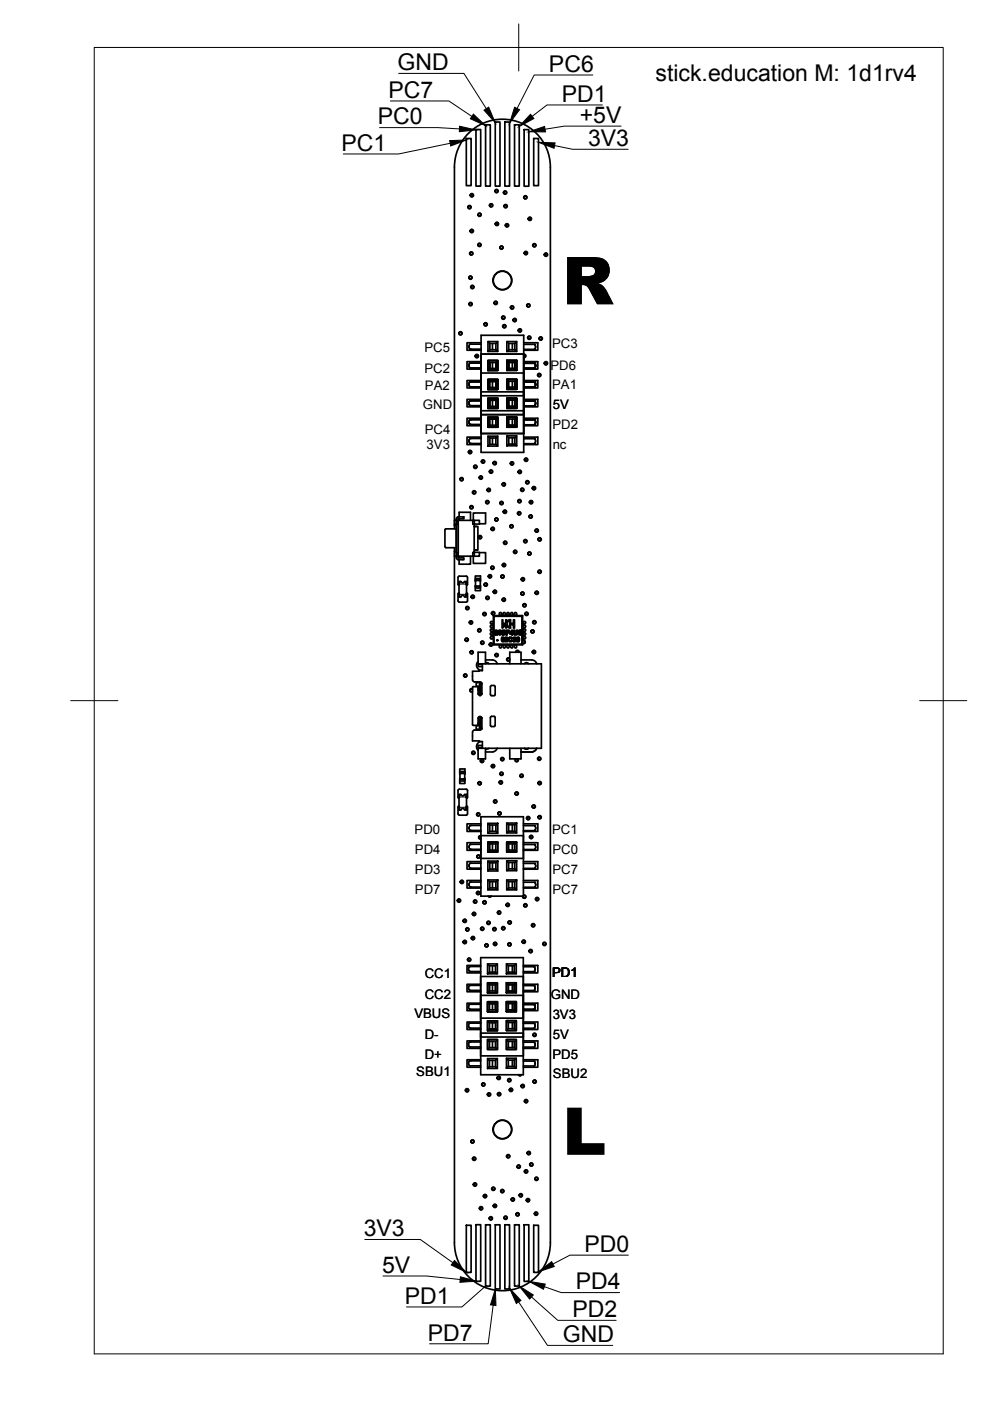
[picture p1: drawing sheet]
<svg xmlns="http://www.w3.org/2000/svg" width="210mm" height="297mm" viewBox="0 0 210 297" stroke-linecap="round" stroke-linejoin="round" font-family="sans-serif">
<defs><g id="words">
<g font-size="14">
<text x="119.2" y="64.5">R</text>
<text x="119.2" y="244.8">L</text>
</g>
<g font-size="4.9">
<text x="84.3" y="14.9">GND</text>
<text x="116.4" y="15.2">PC6</text>
<text x="139" y="17.3">stick.education M: 1d1rv4</text>
<text x="82.4" y="20.7">PC7</text>
<text x="119.1" y="21.6">PD1</text>
<text x="80.1" y="26.4">PC0</text>
<text x="122.9" y="26">+5V</text>
<text x="72.4" y="31.9">PC1</text>
<text x="124.7" y="31">3V3</text>
<text x="77.1" y="262.1">3V3</text>
<text x="81" y="269.8">5V</text>
<text x="124" y="265.4">PD0</text>
<text x="122.1" y="273.4">PD4</text>
<text x="85.8" y="276.4">PD1</text>
<text x="121.4" y="279.2">PD2</text>
<text x="90.7" y="284.2">PD7</text>
<text x="119.3" y="284.6">GND</text>
</g>
<g font-size="2.8">
<text x="90" y="74.6">PC5</text>
<text x="117.1" y="73.8">PC3</text>
<text x="90" y="79">PC2</text>
<text x="90.1" y="82.7">PA2</text>
<text x="116.7" y="78.4">PD6</text>
<text x="117.1" y="82.5">PA1</text>
<text x="89.7" y="86.8">GND</text>
<text x="117.2" y="86.7">5V</text>
<text x="90.1" y="91.9">PC4</text>
<text x="90.4" y="95.2">3V3</text>
<text x="117.1" y="91">PD2</text>
<text x="117.2" y="95.2">nc</text>
<text x="87.9" y="176.8">PD0</text>
<text x="117.1" y="176.9">PC1</text>
<text x="88" y="185.3">PD3</text>
<text x="88" y="181">PD4</text>
<text x="117.1" y="185.3">PC7</text>
<text x="117.1" y="181">PC0</text>
<text x="88" y="189.4">PD7</text>
<text x="117.1" y="189.5">PC7</text>
<text x="90.1" y="207.4">CC1</text>
<text x="117.1" y="207.2">PD1</text>
<text x="87.9" y="215.9">VBUS</text>
<text x="90.1" y="211.7">CC2</text>
<text x="116.8" y="211.9">GND</text>
<text x="117.2" y="216">3V3</text>
<text x="90.1" y="220.3">D-</text>
<text x="117.2" y="220.2">5V</text>
<text x="90.1" y="224.6">D+</text>
<text x="117.1" y="224.5">PD5</text>
<text x="88.3" y="228.2">SBU1</text>
<text x="117.2" y="228.6">SBU2</text>
</g>
</g></defs>
<!-- layer: Visible -->
<g fill="none" stroke="#000" stroke-width=".36">
<path d="M98.9 29.4h1v10h-1zM100.9 27.5h1v12h-1zM103 26.5h.9v13h-.9zM105 25.9h1v13.6h-1zM107 25.9h1v13.6h-1zM109.1 26.5h1v13h-1zM111.1 27.5h1v12h-1zM113.2 29.4h1v10h-1zM102 76.7h-3v1.6h3M102 72.7h-3v1.6h3M102 75.1h9a.35 .35 0 0 1 .5 .4 .35 .35 0 0 1-.5 .3M102 77h-2.3l-.3 .4 .3 .6h2.3"/>
<path d="M102 73h-2.3l-.3 .4 .3 .6h2.3M102 71.1h9v24.8h-9zM102 79.1h9M103.5 76.4h2v2.1h-2zM103.5 72.4h2v2.1h-2zM103.5 76.5h2v2.1h-2zM103.5 76.5l.4 .4M103.5 72.4l.4 .4M103.9 76.9v1.3M103.9 72.8v1.4h1.2v-1.4M103.9 76.9v1.2M103.9 78.2h1.2"/>
<path d="M103.9 78.1l-.4 .4M103.9 76.9h1.2M103.9 72.8h1.2M103.9 74.1l-.4 .4M104.4 72.8v1.4M104.4 76.9v1.3M105.1 76.9v1.3M105.1 76.9v1.2M105.1 78.1l.4 .4M105.1 74.1l.4 .4M105.5 76.5l-.4 .4M105.5 72.4l-.4 .4"/>
<path d="M107.5 76.4h2.1v2.1h-2.1zM107.5 72.4h2.1v2.1h-2.1zM107.5 76.4l.4 .4M107.5 72.4l.4 .4M107.9 76.8v1.4M107.9 72.8v1.4h1.3v-1.4M107.9 76.8h1.3M107.9 78.2h1.3M107.9 74.1l-.4 .4M107.9 78.1l-.4 .4M107.9 72.8h1.3M108.6 72.8v1.4"/>
<path d="M108.6 76.8v1.4M109.2 76.8v1.4M109.2 78.1l.4 .4M109.2 74.1l.4 .4M109.6 72.4l-.4 .4M109.6 76.4l-.4 .4M111 72.7h3v1.6h-3M111 76.7h3v1.6h-3M111 77h2.3l.3 .5M111 73h2.3l.3 .5-.2 .5M111 75.2l.4 .3-.4 .2M113.4 74l-2.4 .1"/>
<path d="M113.5 77.5v.1M113.6 77.6l-.3 .5h-2.3M99.4 89.6l.3 .4h2.3M102 92.7h-3v1.6h3M102 84.7h-3v1.6h3M102 80.7h-3v1.6h3M102 88.7h-3v1.6h3M102 85h-2.3l-.3 .4 .3 .6h2.3M102 81h-2.3l-.3 .4 .3 .6h2.3M102 89h-2.3l-.3 .6M102 93h-2.3l-.3 .4 .3 .6h2.3M102 87.1h9"/>
<path d="M102 91.9h9M102 83.1h9M103.5 88.4h2v2.1h-2zM103.5 92.5h2v2.1h-2zM103.5 84.4h2v2.1h-2zM103.5 88.5h2v2.1h-2zM103.5 88.5l.4 .4 1.3-.1h-1.3v1.4M103.5 80.4h2v2.1h-2zM103.5 88.5h2.1v2.1h-2.1zM103.5 84.5h2v2.1h-2zM103.5 84.5h2.1v2.1h-2.1zM103.5 80.5h2v2.1h-2z"/>
<path d="M103.5 80.5l.4 .4 1.3-.1h-1.3v1.4M103.5 80.5h2.1v2.1h-2.1zM103.5 92.5l.4 .4M103.5 84.5l.4 .4M103.9 92.9v1.3h1.2v-1.3M103.9 90.1l1.2 .1v-1.3v1.2l.4 .4M103.9 84.8v1.4h1.2M103.9 82.1l1.2 .1v-1.3v1.2l.4 .4M103.9 84.8l1.3 .1zM103.9 92.9h1.2M103.9 94.2l-.4 .4M104.4 80.9v1.3"/>
<path d="M104.4 84.9v1.3M104.4 88.9v1.3M104.4 92.9v1.3M105.1 84.9v1.2zM105.1 94.2l.4 .4M105.1 86.1l.4 .4M105.5 92.5l-.4 .4M107.5 88.4h2.1v2.1h-2.1zM107.5 92.4h2.1v2.1h-2.1zM107.5 84.4h2.1v2.1h-2.1zM107.5 80.4h2.1v2.1h-2.1zM107.5 88.5h2.1v2.1h-2.1z"/>
<path d="M107.5 84.5h2.1v2.1h-2.1zM107.5 80.5h2.1v2.1h-2.1zM107.5 92.4l.4 .4M107.5 88.5l.4 .4M107.5 84.5l.4 .4M107.5 80.5l.4 .4M107.9 92.8v1.4M107.9 84.8h1.3v1.4M107.9 84.8v1.4h1.3M107.9 92.8h1.3M107.9 94.2h1.3M107.9 94.1l-.4 .4"/>
<path d="M108.6 80.8v1.4M108.6 84.8v1.4M108.6 88.8v1.4M108.6 92.8v1.4M109.2 92.8v1.4M109.2 88.8v1.4l-1.3-.1M109.2 88.9l-1.3-.1v1.4M109.2 80.8v1.4l-1.3-.1M109.2 80.9l-1.3-.1v1.4M109.2 94.1l.4 .4M109.2 90.1l.4 .4M109.2 86.1l.4 .4"/>
<path d="M109.2 82.1l.4 .4M109.6 92.4l-.4 .4M111 92.7h3v1.6h-3M111 84.7h3v1.6h-3M111 80.7h3v1.6h-3M111 88.7h3v1.6h-3M111 89h2.3l.3 .5-.2 .5M111 85h2.3l.3 .5M111 81h2.3l.3 .5-.2 .5M111 93h2.3l.3 .5M111 83.9h-9M111 87.9h-9"/>
<path d="M111 91.9h.1M113.4 90l-2.4 .1M113.4 82l-2.4 .1M113.5 85.5v.1M113.5 93.5v.1M113.6 85.6l-.3 .5h-2.3M113.6 93.6l-.3 .5h-2.3M94.6 116.1h2.1M96.4 110.3v-74.8a10.2 10.2 0 0 1 10.1-10.2 10.2 10.2 0 0 1 10.2 10.2v228a10.2 10.2 0 0 1-10.2 10.1 10.2 10.2 0 0 1-10.1-10.1v-145.6M96.4 111.3v.8M96.4 116.1v.8M96.7 110.3v7.6h3.5v-.8h.3v-.5h.5"/>
<path d="M96.7 112.1l-2.3 .1-.1 3.7 .3 .2M96.7 116.9h-.4v1h.4l.1 .4M96.8 111h.4v6.3h-.4zM96.8 110.3h-.5v1h.4M96.8 110v.3M96.8 110l.4-.4h1.2v.4h-1.3v1v-.7h-.4M97.1 110.3h3.1v.8h.3v.5h.5M97.1 117.3v1h1.3v.4h-1.2l-.4-.4M97.3 109.6v-1h2.5v1.7M97.3 110v.3M97.3 117.9v.4M99.8 117.9v1.7h-2.5v-.9"/>
<path d="M100.2 117.9h.4l-.1-.8h1.1v.8h-1M100.2 110.3h.4v.8M100.4 110.3v-1.5h2.6v2.2h-1.4M100.5 111.6h.8v5h-.8zM100.6 110.3h1v.8h-1.4M101.6 117.2h1.4v2.3h-2.6v-1.6M97.1 122.4v1.5l.2 .2M97.3 125.7l-.2 .2v1.5l.3 .3 1.7-.1v-1.7l-.2-.2M97.3 123.9l.1-.6v3.2M97.3 125.9l.1 .6M97.4 122.2h1.4M97.4 122.1l-.3 .3"/>
<path d="M97.4 123.3h.3M98.5 126.5h.3M98.5 123.3h.1M98.5 126.5a.42 .42 0 0 0-.4-.3 .42 .42 0 0 0-.4 .3h-.3M98.8 126v.5zM98.8 123.8l.1-.5-.1 3.2M98.8 123.3h-.3l-.4 .3-.3-.3M98.8 123.8l.1 .1M98.8 122.1l.3 .3M98.9 125.9l-.1 .1M99.1 122.4v1.5l-.2 .2M100.8 123.2v-1.1h1.1l-.1 1.1"/>
<path d="M100.8 124.1v1.1h1.1l-.1-1.1M100.8 124.4l.9-.1 .1 .1v.3h-1zM100.8 122.6h1v.4h-.8h-.2zM100.8 123v1.3M100.8 123h.1M100.8 124.3v.1M100.8 124.3h.2M100.8 123h1M101.7 124.3h.1M101.8 124.3v.1M101.8 123v1.3M101.8 124.3h-1"/>
<path d="M101.8 123h.1M102.9 139.9h1.5a1.11 1.11 0 0 1 1 .8M104 131.8h.6v.5l-.6-.1zM104 132.6h.6v.5l-.6-.1zM104 133.4h.6v.5l-.6-.1zM104.6 134.6h-.6v-.4h.6v.5M104.6 135.5l-.6-.1v-.4h.6v.5M104.6 130.5v6.2M104.7 130.7h6v5.9h-6zM104.7 130.7l-.1-.2h6.2l-.1 .2M104.7 136.6l-.1 .1h6.2M105 133.7l.3-.1 .2 .3v.5l-.2 .2h-.2l-.2-.3z"/>
<path d="M105.1 133.8l.2 .1v.6l-.2-.1zM105.8 133.7l.3-.1 .2 .2v.6l-.2 .2h-.3l-.1-.2zM105.9 130.5v-.5l.1-.1 .3 .1v.5M105.9 136.7h.4v.6l-.4-.1zM105.9 130.5h.4h-.4M105.9 133.8l.2 .2-.1 .5-.1-.2zM106.4 135.1h.3l.2 .3v.4l-.2 .3-.4-.2zM106.4 131.4h.2v1.2l.4-.4 .2 .5v-1.3h.2v.4l.4-.3 .4-.1v.8h.7v-.8h.2v1.8h-.2v-.8h-.7l.1 .8-.5-.1-.4-.4v.4h-.2l-.3-.7-.3 .7h-.2zM106.5 133.7l.3-.1 .3 .2-.2 .3 .2 .3-.2 .2-.4-.1-.1-.1 .3 .1 .2-.1-.2-.2 .2-.4-.4 .1zM106.6 135.3l.1 .1v.5l-.2-.1zM106.7 136.7h.4v.6h-.4zM106.7 130.5v-.5l.1-.1 .3 .2v.4"/>
<path d="M106.7 130.5h.4h-.4M107.2 135.1l.5 .1v.3l-.4 .4h.4v.1h-.7l.5-.6-.1-.2-.3 .2zM107.3 133.6h.6v.2h-.4v.2h.4v.2h-.4v.4h-.2zM107.4 136.7h.5l-.1 .6h-.3zM107.4 130.5h.5h-.5M107.5 130.5v-.5l.1-.1 .3 .2v.4M107.7 131.8l.4-.2v1.3a.67 .67 0 0 1-.4-1.1zM108 135.2l.3-.1 .3 .1v.2h-.1l-.4-.1-.1 .2 .1 .4 .5-.1-.2 .2-.3 .1-.2-.2-.1-.5zM108.1 139.7a.35 .35 0 0 0-.5-.2 .35 .35 0 0 0 0 .6 .35 .35 0 0 0 .5-.1M108.2 130.5h.6h-.6M108.2 136.7h.6M108.3 136.7v.5l.1 .2 .3-.2v-.5"/>
<path d="M108.3 130.5v-.5l.1-.1 .3 .1v.5M108.5 133.9v.3h-.3zM108.5 133.6h.1v.6h.2l-.2 .4h-.1v-.2h-.4zM108.8 135.2l.4-.1 .2 .2-.2 .2 .2 .3-.2 .2-.4-.1v-.1h.4l-.2-.2 .2-.3h-.4zM108.9 133.6h.2l.1 .9 .3-.1v-.8h.2l-.1 1h-.4l-.3-.1zM109.1 130.5v-.4l.1-.2 .3 .1v.5M109.1 136.7h.5l-.1 .6h-.4zM109.1 130.5h.5h-.5M109.4 138.3l.3-.3 .3 .3M109.6 135.1h.4l.1 .2v.5l-.2 .3-.4-.2h.4l.1-.2-.4-.1zM110 133.7l.3-.1 .2 .2h-.3l-.1 .2h.2l.2 .2-.2 .4h-.3l-.1-.3zM110.1 138.3a.35 .35 0 0 0-.4-.4 .35 .35 0 0 0-.3 .4"/>
<path d="M110.5 139.9h2.3a1.11 1.11 0 0 1 1 .8M110.8 135.9l.3-.1 .2 .3-.2 .3-.3-.1M110.8 135.5h.5M110.8 134.6h.5M110.8 132.3h.5M110.8 135v.5v-.5M110.8 134.2v.5v-.5M110.8 133.4v.5v-.5M110.8 132.6v.5v-.5M110.8 131.8v.5v-.5M110.8 130.5v6.2l-.1-.1M110.8 135h.4"/>
<path d="M110.8 134.2h.4M110.8 133.4h.4M110.8 132.6h.4M110.8 131.8h.4M110.8 135.8a.35 .35 0 0 1 .5 .1 .35 .35 0 0 1 0 .5 .35 .35 0 0 1-.5 0M111.2 135l.3 .2-.2 .2M111.2 134.2l.3 .2-.2 .2M111.2 133.4l.3 .2-.2 .2M111.2 132.6l.3 .2-.2 .2M111.2 131.8l.3 .2-.2 .2M111.3 133.8l-.5 .1M111.3 133l-.5 .1"/>
<path d="M100.2 146.1a.35 .35 0 0 0-.5 0 .35 .35 0 0 0 0 .5 .35 .35 0 0 0 .5 0M100.2 146.2l-.3-.1-.2 .3 .2 .2 .3-.1M100.4 145.6h.8M100.4 153.8h.8M100.4 145.6l-.2 .2v7.8l.2 .2M100.6 144.6h1.2l.3 .2 .1 2.3M101 144.6v.9h.7M101.2 144.6v.1h.9M101.2 145.6l.2 .2M101.4 152.3v1.3M101.4 145.8v1.3M101.4 145.9h.3"/>
<path d="M101.4 153.5h.3M101.4 153.3h.3M101.4 146.1h.3M101.4 158.7h.2M101.4 140.7v-2.4h1.5v2.4M101.4 140.2a1.11 1.11 0 0 0-.3 1.2 1.11 1.11 0 0 0 1 .7M101.4 153.6l-.2 .2M101.4 152.3a.39 .39 0 0 1 .4-.4 .39 .39 0 0 1 .4 .4l-.1 2.3-.3 .2h-1.2l-.3 .2-.1 2.1 2.1 .1v1.5h-.7v-.2h.7M101.4 147.2h.8M101.4 152.1h.8M101.6 140.7h-.2v.6h.9M101.7 153.9h-.7v.9"/>
<path d="M101.7 147.5h.2M101.8 144.9v2.2M101.8 152.3v2.2M101.9 157.2a1.11 1.11 0 0 0-.8 .8 1.11 1.11 0 0 0 .3 1.1M102.1 154.6h-.9v.2M102.2 144.9h-.4l-.1 .2v1.6l.1 .4h.4a.39 .39 0 0 1-.4 .4 .39 .39 0 0 1-.4-.4M102.2 152.3h-.4l-.1 .4v1.6l.5 .2M102.3 140.7v1.5l-2.1 .1v1.9l.4 .4M102.3 140.7h-.7v.2h.7M102.3 158h-.9v2.9h1.5v-2.2M102.3 140.7h12.5v18h-12.5M102.9 140.6a.54 .54 0 0 1 .8 .1"/>
<path d="M103.7 158.6l-.2 .2-.6-.1M104 145.6v1.7M104 152.1v1.7M104 153.8l.2 .2h.5l.3-.2M104 152.1l.2-.2h.7l.1 1.9M104 145.6l.2-.3h.5l.3 .3-.1 1.8-.7 .1-.2-.2M105.4 158.6a1.17 1.17 0 0 1-1 .8h-1.5M108.1 140.7v-2.4h2.4v2.4M108.1 158.7v2.2h2.4v-2.2M112 158.6l-.4 .2-.4-.2M112.1 140.7l-.5-.2-.4 .2M112.8 159.4a1.11 1.11 0 0 0 1-.8 1.17 1.17 0 0 1-1 .8h-2.3h2.3"/>
<path d="M97.3 170.8l-.2 .3v1.5l.3 .2 1.7-.1v-1.6l-.2-.3M97.3 171l.1 .7M97.3 169.1v1.9M97.4 167.3h1.4M97.4 167.3l-.3 .3v1.4l.2 .3M97.4 168.5l-.1 .6M97.4 168.5h.3M97.5 165v1.1h1.1l-.1-1.1M97.5 164.1v-1.1h1.1l-.1 1.1M97.5 165.3l.9-.1 .1 .1v.3h-1zM97.5 163.6h1v.3l-.8 .1-.2-.1zM97.5 163.9v1.3"/>
<path d="M97.5 163.9h.1M97.5 165.2v.1M97.5 165.2h.2M97.5 163.9l1 .1M97.7 171.7h-.3M97.8 171.7l.3-.3 .4 .3M97.8 168.5l.3 .2 .4-.2M98.4 165.2h.1M98.5 168.5h.4v.6M98.5 171.7h.3M98.5 165.2v.1M98.5 163.9v1.3"/>
<path d="M98.5 165.2h-1M98.5 163.9h.1M98.8 171.2v.5zM98.8 168.5v.5M98.8 169l.1 .1M98.8 167.3l.3 .3v1.4l-.2 .3M98.9 171l-.1 .7M98.9 169.1v1.9M98.9 171l-.1 .2M99.6 175.1l-.2 .4 .2 .5M99.6 176l2.4 .1M102 174.7h-3v1.6h3"/>
<path d="M102 178.7h-3v1.6h3M102 179h-2.3l-.3 .5 .2 .5M102 175l-2.4 .1M102 173.2h9v16.8h-9zM102 177.3l-.4 .1-.1 .1 .1 .2 .4 .1M103.4 178.6h2.1v2.1h-2.1zM103.4 174.6h2.1v2.1h-2.1zM103.4 178.5h2.1v2.1h-2.1zM103.4 174.6l.4 .4M103.4 178.6l.4 .4M103.8 176.3v-1.4h1.3v1.4M103.8 178.9v1.3h1.3"/>
<path d="M103.8 178.9h1.3v1.3M103.8 176.3h1.3M103.8 176.3l-.4 .4M104.4 174.9v1.4M104.4 178.9v1.3M105.1 176.3l.4 .4M105.5 174.6l-.4 .4M107.4 178.6h2.1v2.1h-2.1zM107.4 174.5h2.1v2.1h-2.1zM107.4 178.5h2.1v2.1h-2.1zM107.4 174.5l.4 .4M107.4 178.6l.4 .4"/>
<path d="M107.8 174.9h1.3v1.3h-1.3zM107.8 178.9v1.3h1.3M107.8 178.9h1.3v1.3M107.8 176.2l-.4 .4M108.6 174.9v1.3M108.6 178.9v1.3M109.1 176.2l.4 .4M109.4 160.9l-.1 .3 .2 .2 .3-.2-.1-.3M109.5 174.5l-.4 .4M109.8 160.9a.35 .35 0 0 1 0 .5 .35 .35 0 0 1-.5 0 .35 .35 0 0 1 0-.5M111 178.7h3v1.6h-3M111 174.7h3v1.6h-3"/>
<path d="M111 177.2h-9a.35 .35 0 0 0-.5 .3 .35 .35 0 0 0 .5 .4M111 179.1h2.3l.3 .4M111 175.1h2.3l.3 .4M113.6 175.5v.1M113.6 179.5v.1M113.6 179.6l-.2 .4M113.6 175.6l-.3 .5h-2.3M99.6 183.1l-.2 .5 .3 .5h2.3M99.6 180l2.4 .1M99.6 188l2.4 .1M102 182.7h-3v1.6h3M102 186.7h-3v1.6h3"/>
<path d="M102 183l-2.4 .1M102 187h-2.3l-.3 .5 .2 .5M102 182h9M103.4 186.6h2.1v2.1h-2.1zM103.4 182.6h2.1v2.1h-2.1zM103.4 182.6l.4 .4M103.4 186.6l.4 .4M103.8 184.3v-1.4h1.3v1.4M103.8 186.9v1.4M103.8 188.3h1.3M103.8 184.3h1.3M103.8 184.3l-.4 .4"/>
<path d="M103.8 186.9h1.3M103.8 188.3l-.4 .4M104.1 190l-.3 .1-.2-.1M104.2 190l-.4 .2-.3-.2M104.4 182.9v1.4M104.4 186.9v1.4M105.1 180.2l.4 .4M105.1 186.9v1.4M105.1 184.3l.4 .4M105.1 188.3l.4 .4M105.5 182.6l-.4 .4M105.5 186.6l-.4 .4"/>
<path d="M107.4 186.6h2.1v2.1h-2.1zM107.4 182.5h2.1v2.1h-2.1zM107.4 182.5l.4 .4M107.4 186.6l.4 .4M107.8 184.2v-1.3h1.3v1.3M107.8 186.9v1.4M107.8 184.2h1.3M107.8 188.3h1.3M107.8 184.2l-.4 .4M107.8 186.9h1.3M107.8 188.3l-.4 .4M108.6 182.9v1.3"/>
<path d="M108.6 186.9v1.4M109.1 180.2l.4 .4M109.1 186.9v1.4M109.1 184.2l.4 .4M109.1 188.3l.4 .4M109.5 182.5l-.4 .4M109.5 186.6l-.4 .4M111 186.7h3v1.6h-3M111 182.7h3v1.6h-3M111 183.1h2.3l.3 .4M111 187.1h2.3l.3 .4M111 189.9a.29 .29 0 0 1 .4 .1 .29 .29 0 0 1-.3 .4 .29 .29 0 0 1-.2-.4"/>
<path d="M111 189.8a.35 .35 0 0 1 .5 .2 .35 .35 0 0 1-.4 .5 .35 .35 0 0 1-.3-.5M113.4 180.1h-2.4M113.4 188.1h-2.4M113.6 183.5v.1M113.6 187.5v.1M113.6 183.6l-.3 .5h-2.3M113.6 187.6l-.2 .4M99.5 217.9l2.4 .1M99.5 209.9l2.4 .1M101.9 204.7h-2.9v1.6h2.9M101.9 208.7h-2.9v1.6h2.9M101.9 216.7h-2.9v1.6h2.9"/>
<path d="M101.9 212.7h-2.9v1.6h2.9M101.9 216.9h-2.3l-.3 .5 .2 .5M101.9 212.9h-2.3l-.3 .6 .3 .5h2.3M101.9 208.9h-2.3l-.3 .5 .2 .5M101.9 204.9h-2.3l-.3 .6 .3 .5h2.3M101.9 203h9.1v24.9h-9.1zM101.9 219h9.1M101.9 211h9.1M101.9 207h9.1M103.4 212.4h2.1v2.1h-2.1zM103.4 216.4h2.1v2.1h-2.1zM103.4 208.4h2.1v2.1h-2.1z"/>
<path d="M103.4 204.4h2.1v2.1h-2.1zM103.4 216.4l.4 .4M103.4 208.4l.4 .4M103.4 212.4l.4 .4M103.4 204.4l.4 .4M103.8 216.8h1.3v1.4M103.8 218.1l1.3 .1M103.8 212.8v1.3h1.3M103.8 216.8v1.4h1.3M103.8 208.8v1.3h1.3v-1.3M103.8 216.8h1.3M103.8 208.8v1.3l-.4 .4"/>
<path d="M103.8 212.8h1.3M103.8 204.8v1.3M103.8 208.8h1.3M103.8 204.8h1.3M103.8 206.1h1.3M103.8 206.1l-.4 .4M104.4 204.8v1.3M104.4 208.8v1.3M104.4 212.8v1.3M104.4 216.8v1.4M105.1 212.8v1.3M105.1 208.8v1.3l.4 .4"/>
<path d="M105.1 204.8v1.3M105.1 218.1l.4 .4M105.1 216.8h.1M105.1 214.1l.4 .4M105.1 206.1l.4 .4M105.5 208.4l-.4 .4M105.5 204.4l-.4 .4M107.4 212.4h2.1v2.1h-2.1zM107.4 216.4h2.1v2.1h-2.1zM107.4 208.4h2.1v2.1h-2.1zM107.4 204.4h2.1v2.1h-2.1zM107.4 212.4l.4 .4"/>
<path d="M107.4 216.4l.4 .4M107.4 208.4l.4 .4M107.4 204.4l.4 .4M107.8 212.8v1.3h1.3M107.8 208.8v1.3h1.3v-1.3M107.8 212.8h1.3M107.8 204.8v1.3M107.8 208.8h1.3M107.8 206.1l-.4 .4M107.8 210.1l-.4 .4M107.8 204.8h1.3M107.8 206.1h1.3"/>
<path d="M108.6 204.8v1.3M108.6 208.8v1.3M108.6 212.8v1.3M108.6 216.8v1.3M109.1 216.8v1.3h-1.3M109.1 212.8v1.3M109.1 204.8v1.3M109.1 218.1l.4 .4M109.1 214.1l.4 .4M109.1 210.1l.4 .4M109.1 206.1l.4 .4M109.1 216.8h-1.3v1.3"/>
<path d="M109.5 204.4l-.4 .4M109.5 208.4l-.4 .4M110.9 215.8v.1M111 212.7h3v1.6h-3M111 216.7h3v1.6h-3M111 208.7h3v1.6h-3M111 204.7h3v1.6h-3M111 217h2.3M111 213h2.2l.3 .4M111 209h2.3M111 205h2.2l.3 .4M111 219.8l-9.1 .1"/>
<path d="M111 215.8l-9.1 .1M113.3 217.9l-2.3 .1M113.3 209.9l-2.3 .1M113.3 217l.2 .4M113.3 209l.2 .4M113.5 205.4v.1M113.5 209.4v.1M113.5 213.4v.1M113.5 217.4v.1M113.5 217.5l-.2 .4M113.5 213.5l-.3 .5h-2.2M113.5 209.5l-.2 .4"/>
<path d="M113.5 205.5l-.3 .5h-2.2M99.3 221.5l.3 .5h2.3M99.5 225.9l2.4 .1M101.9 220.7h-2.9v1.6h2.9M101.9 224.7h-2.9v1.6h2.9M101.9 220.9h-2.3l-.3 .6M101.9 224.9h-2.3l-.3 .5 .2 .5M103.4 220.4h2.1v2.1h-2.1zM103.4 224.4h2.1v2.1h-2.1zM103.4 224.4l.4 .4M103.4 220.4l.4 .4M103.8 224.8h1.3v1.4h-1.3z"/>
<path d="M103.8 220.8h1.3v1.3h-1.3M103.8 220.8v1.3M103.8 226.1l-.4 .4M104.4 220.8v1.3M104.4 224.8v1.4M105.1 226.1l.4 .4M105.1 222.1l.4 .4M105.5 224.4l-.4 .4M107.4 220.4h2.1v2.1h-2.1zM107.4 224.4h2.1v2.1h-2.1zM107.4 224.4l.4 .4M107.4 220.4l.4 .4"/>
<path d="M107.8 224.8v1.3h1.3v-1.3M107.8 220.8v1.3M107.8 220.8h1.3M107.8 224.8h1.3M107.8 226.1l-.4 .4M108.6 220.8v1.3M108.6 224.8v1.3M109.1 220.8v1.3h-1.3M109.1 226.1l.4 .4M109.1 222.1l.4 .4M109.5 224.4l-.4 .4M110.5 227.9a.29 .29 0 0 1-.3 .1 .29 .29 0 0 1-.2-.1"/>
<path d="M110.6 227.9l-.4 .2-.3-.2M110.9 223.8v.1M111 220.7h3v1.6h-3M111 224.7h3v1.6h-3M111 221h2.2l.3 .4M111 225h2.3M111 223.8l-9.1 .1M113.3 221.9l-2.3 .1M113.3 225.9l-2.3 .1M113.3 225l.2 .4M113.5 221.4v.1M113.5 225.4v.1"/>
<path d="M113.5 221.5l-.2 .4M113.5 225.5l-.2 .4M98.9 259.8h1v10h-1zM100.9 259.7h1v12h-1zM103 259.7h.9v13h-.9zM105 259.7h1v13.6h-1zM107 259.7h1v13.6h-1zM109.1 259.7h1v13h-1zM111.1 259.7h1v12h-1zM113.2 259.8h1v10h-1z"/>
<circle cx="99.5" cy="43.9" r=".29"/>
<circle cx="99.5" cy="43.9" r=".35"/>
<circle cx="99.7" cy="58.9" r=".29"/>
<circle cx="99.7" cy="58.9" r=".35"/>
<circle cx="99.9" cy="53.7" r=".29"/>
<circle cx="99.9" cy="53.7" r=".35"/>
<circle cx="100" cy="49" r=".29"/>
<circle cx="100" cy="49" r=".35"/>
<circle cx="100" cy="41.4" r=".29"/>
<circle cx="100" cy="41.4" r=".35"/>
<circle cx="101.7" cy="51.9" r=".29"/>
<circle cx="101.7" cy="51.9" r=".35"/>
<circle cx="101.7" cy="45.5" r=".29"/>
<circle cx="101.7" cy="45.5" r=".35"/>
<circle cx="104.1" cy="43.5" r=".29"/>
<circle cx="104.1" cy="43.5" r=".35"/>
<circle cx="105.3" cy="40.5" r=".29"/>
<circle cx="105.3" cy="40.5" r=".35"/>
<circle cx="105.4" cy="47.5" r=".29"/>
<circle cx="105.4" cy="47.5" r=".35"/>
<circle cx="106.3" cy="52.5" r=".29"/>
<circle cx="106.3" cy="52.5" r=".35"/>
<circle cx="106.5" cy="59.5" r="1.94"/>
<circle cx="106.5" cy="59.5" r="2"/>
<circle cx="107.1" cy="40.8" r=".29"/>
<circle cx="107.1" cy="40.8" r=".35"/>
<circle cx="107.2" cy="43.7" r=".29"/>
<circle cx="107.2" cy="43.7" r=".35"/>
<circle cx="107.5" cy="47.8" r=".29"/>
<circle cx="107.5" cy="47.8" r=".35"/>
<circle cx="111.4" cy="41.8" r=".29"/>
<circle cx="111.4" cy="41.8" r=".35"/>
<circle cx="111.5" cy="53.7" r=".29"/>
<circle cx="111.5" cy="53.7" r=".35"/>
<circle cx="112.3" cy="46.4" r=".29"/>
<circle cx="112.3" cy="46.4" r=".35"/>
<circle cx="113.3" cy="52" r=".29"/>
<circle cx="113.3" cy="52" r=".35"/>
<circle cx="115.7" cy="54" r=".29"/>
<circle cx="115.7" cy="54" r=".35"/>
<circle cx="97.6" cy="70.7" r=".29"/>
<circle cx="97.6" cy="70.7" r=".35"/>
<circle cx="99.8" cy="64.5" r=".29"/>
<circle cx="99.8" cy="64.5" r=".35"/>
<circle cx="100.2" cy="60.9" r=".29"/>
<circle cx="100.2" cy="60.9" r=".35"/>
<circle cx="101.1" cy="75.5" r=".29"/>
<circle cx="101.1" cy="75.5" r=".35"/>
<circle cx="103" cy="68.8" r=".29"/>
<circle cx="103" cy="68.8" r=".35"/>
<circle cx="105.1" cy="64.2" r=".29"/>
<circle cx="105.1" cy="64.2" r=".35"/>
<circle cx="106.7" cy="67.3" r=".29"/>
<circle cx="106.7" cy="67.3" r=".35"/>
<circle cx="106.9" cy="69.2" r=".29"/>
<circle cx="106.9" cy="69.2" r=".35"/>
<circle cx="108.6" cy="65.2" r=".29"/>
<circle cx="108.6" cy="65.2" r=".35"/>
<circle cx="109.1" cy="67.9" r=".29"/>
<circle cx="109.1" cy="67.9" r=".35"/>
<circle cx="110.2" cy="70.1" r=".29"/>
<circle cx="110.2" cy="70.1" r=".35"/>
<circle cx="112" cy="64.8" r=".29"/>
<circle cx="112" cy="64.8" r=".35"/>
<circle cx="112.2" cy="71.6" r=".29"/>
<circle cx="112.2" cy="71.6" r=".35"/>
<circle cx="114.3" cy="79.5" r=".29"/>
<circle cx="114.3" cy="79.5" r=".35"/>
<circle cx="114.6" cy="71.8" r=".29"/>
<circle cx="114.6" cy="71.8" r=".35"/>
<circle cx="115.7" cy="77" r=".29"/>
<circle cx="115.7" cy="77" r=".35"/>
<circle cx="99.7" cy="95.8" r=".29"/>
<circle cx="99.7" cy="95.8" r=".35"/>
<circle cx="100.8" cy="99" r=".29"/>
<circle cx="100.8" cy="99" r=".35"/>
<circle cx="102.4" cy="97.8" r=".29"/>
<circle cx="102.4" cy="97.8" r=".35"/>
<circle cx="104.1" cy="100" r=".29"/>
<circle cx="104.1" cy="100" r=".35"/>
<circle cx="104.9" cy="98.2" r=".29"/>
<circle cx="104.9" cy="98.2" r=".35"/>
<circle cx="108.6" cy="98.3" r=".29"/>
<circle cx="108.6" cy="98.3" r=".35"/>
<circle cx="111.5" cy="97.5" r=".29"/>
<circle cx="111.5" cy="97.5" r=".35"/>
<circle cx="97.9" cy="101.6" r=".29"/>
<circle cx="97.9" cy="101.6" r=".35"/>
<circle cx="100" cy="107.5" r=".29"/>
<circle cx="100" cy="107.5" r=".35"/>
<circle cx="100.5" cy="104.4" r=".29"/>
<circle cx="100.5" cy="104.4" r=".35"/>
<circle cx="101.8" cy="113.9" r=".29"/>
<circle cx="101.8" cy="113.9" r=".35"/>
<circle cx="101.9" cy="101.3" r=".29"/>
<circle cx="101.9" cy="101.3" r=".35"/>
<circle cx="103.3" cy="106.5" r=".29"/>
<circle cx="103.3" cy="106.5" r=".35"/>
<circle cx="103.6" cy="103.9" r=".29"/>
<circle cx="103.6" cy="103.9" r=".35"/>
<circle cx="104.5" cy="112.1" r=".29"/>
<circle cx="104.5" cy="112.1" r=".35"/>
<circle cx="105.3" cy="110.1" r=".29"/>
<circle cx="105.3" cy="110.1" r=".35"/>
<circle cx="106.3" cy="106.7" r=".29"/>
<circle cx="106.3" cy="106.7" r=".35"/>
<circle cx="106.8" cy="102.7" r=".29"/>
<circle cx="106.8" cy="102.7" r=".35"/>
<circle cx="106.9" cy="119.8" r=".29"/>
<circle cx="106.9" cy="119.8" r=".35"/>
<circle cx="107.1" cy="108.5" r=".29"/>
<circle cx="107.1" cy="108.5" r=".35"/>
<circle cx="107.1" cy="115.1" r=".29"/>
<circle cx="107.1" cy="115.1" r=".35"/>
<circle cx="108.4" cy="111.6" r=".29"/>
<circle cx="108.4" cy="111.6" r=".35"/>
<circle cx="109.2" cy="117" r=".29"/>
<circle cx="109.2" cy="117" r=".35"/>
<circle cx="110.1" cy="108.8" r=".29"/>
<circle cx="110.1" cy="108.8" r=".35"/>
<circle cx="110.1" cy="106.3" r=".29"/>
<circle cx="110.1" cy="106.3" r=".35"/>
<circle cx="110.2" cy="100.1" r=".29"/>
<circle cx="110.2" cy="100.1" r=".35"/>
<circle cx="110.7" cy="103.8" r=".29"/>
<circle cx="110.7" cy="103.8" r=".35"/>
<circle cx="111.4" cy="114.7" r=".29"/>
<circle cx="111.4" cy="114.7" r=".35"/>
<circle cx="111.8" cy="102.3" r=".29"/>
<circle cx="111.8" cy="102.3" r=".35"/>
<circle cx="112.3" cy="117.4" r=".29"/>
<circle cx="112.3" cy="117.4" r=".35"/>
<circle cx="112.5" cy="109.5" r=".29"/>
<circle cx="112.5" cy="109.5" r=".35"/>
<circle cx="112.6" cy="106.5" r=".29"/>
<circle cx="112.6" cy="106.5" r=".35"/>
<circle cx="113.2" cy="103.5" r=".29"/>
<circle cx="113.2" cy="103.5" r=".35"/>
<circle cx="113.8" cy="112.5" r=".29"/>
<circle cx="113.8" cy="112.5" r=".35"/>
<circle cx="114.4" cy="114.4" r=".29"/>
<circle cx="114.4" cy="114.4" r=".35"/>
<circle cx="98.9" cy="135.6" r=".29"/>
<circle cx="98.9" cy="135.6" r=".35"/>
<circle cx="99.1" cy="128.9" r=".29"/>
<circle cx="99.1" cy="128.9" r=".35"/>
<circle cx="99.9" cy="132" r=".29"/>
<circle cx="99.9" cy="132" r=".35"/>
<circle cx="100" cy="138.3" r=".29"/>
<circle cx="100" cy="138.3" r=".35"/>
<circle cx="100.2" cy="126.5" r=".29"/>
<circle cx="100.2" cy="126.5" r=".35"/>
<circle cx="101.6" cy="133.6" r=".29"/>
<circle cx="101.6" cy="133.6" r=".35"/>
<circle cx="102.3" cy="136.3" r=".29"/>
<circle cx="102.3" cy="136.3" r=".35"/>
<circle cx="102.7" cy="130.2" r=".29"/>
<circle cx="102.7" cy="130.2" r=".35"/>
<circle cx="103" cy="123.9" r=".29"/>
<circle cx="103" cy="123.9" r=".35"/>
<circle cx="103.4" cy="126.8" r=".29"/>
<circle cx="103.4" cy="126.8" r=".35"/>
<circle cx="103.9" cy="122.2" r=".29"/>
<circle cx="103.9" cy="122.2" r=".35"/>
<circle cx="104.1" cy="136.6" r=".29"/>
<circle cx="104.1" cy="136.6" r=".35"/>
<circle cx="104.4" cy="120.4" r=".29"/>
<circle cx="104.4" cy="120.4" r=".35"/>
<circle cx="104.6" cy="130" r=".29"/>
<circle cx="104.6" cy="130" r=".35"/>
<circle cx="104.9" cy="125.5" r=".29"/>
<circle cx="104.9" cy="125.5" r=".35"/>
<circle cx="105.3" cy="138.9" r=".29"/>
<circle cx="105.3" cy="138.9" r=".35"/>
<circle cx="105.4" cy="135.8" r=".12"/>
<circle cx="106.5" cy="122.2" r=".29"/>
<circle cx="106.5" cy="122.2" r=".35"/>
<circle cx="106.8" cy="127.1" r=".29"/>
<circle cx="106.8" cy="127.1" r=".35"/>
<circle cx="107.8" cy="139.8" r=".29"/>
<circle cx="109.8" cy="135.4" r=".16"/>
<circle cx="110.2" cy="134.3" r=".16"/>
<circle cx="110.8" cy="125.9" r=".29"/>
<circle cx="110.8" cy="125.9" r=".35"/>
<circle cx="110.9" cy="122.8" r=".29"/>
<circle cx="110.9" cy="122.8" r=".35"/>
<circle cx="111.2" cy="128.3" r=".29"/>
<circle cx="111.2" cy="128.3" r=".35"/>
<circle cx="111.6" cy="130.2" r=".29"/>
<circle cx="111.6" cy="130.2" r=".35"/>
<circle cx="112.9" cy="133.9" r=".29"/>
<circle cx="112.9" cy="133.9" r=".35"/>
<circle cx="113.2" cy="138.2" r=".29"/>
<circle cx="113.2" cy="138.2" r=".35"/>
<circle cx="113.3" cy="131.9" r=".29"/>
<circle cx="113.3" cy="131.9" r=".35"/>
<circle cx="113.8" cy="125.7" r=".29"/>
<circle cx="113.8" cy="125.7" r=".35"/>
<circle cx="114.4" cy="121.2" r=".29"/>
<circle cx="114.4" cy="121.2" r=".35"/>
<circle cx="98.6" cy="143.2" r=".29"/>
<circle cx="98.6" cy="143.2" r=".35"/>
<circle cx="100.4" cy="159.6" r=".29"/>
<circle cx="100.4" cy="159.6" r=".35"/>
<circle cx="101.4" cy="172.7" r=".29"/>
<circle cx="101.4" cy="172.7" r=".35"/>
<circle cx="101.7" cy="166.1" r=".29"/>
<circle cx="101.7" cy="166.1" r=".35"/>
<circle cx="102.2" cy="161.3" r=".29"/>
<circle cx="102.2" cy="161.3" r=".35"/>
<circle cx="104.5" cy="162.4" r=".29"/>
<circle cx="104.5" cy="162.4" r=".35"/>
<circle cx="105" cy="169.9" r=".29"/>
<circle cx="105" cy="169.9" r=".35"/>
<circle cx="105.9" cy="172.5" r=".29"/>
<circle cx="105.9" cy="172.5" r=".35"/>
<circle cx="106.2" cy="165.9" r=".29"/>
<circle cx="106.2" cy="165.9" r=".35"/>
<circle cx="106.3" cy="164.1" r=".29"/>
<circle cx="106.3" cy="164.1" r=".35"/>
<circle cx="106.5" cy="160.9" r=".29"/>
<circle cx="106.5" cy="160.9" r=".35"/>
<circle cx="109.5" cy="168.3" r=".29"/>
<circle cx="109.5" cy="168.3" r=".35"/>
<circle cx="110.6" cy="164.5" r=".29"/>
<circle cx="110.6" cy="164.5" r=".35"/>
<circle cx="112" cy="173.5" r=".29"/>
<circle cx="112" cy="173.5" r=".35"/>
<circle cx="112.6" cy="177.5" r=".29"/>
<circle cx="112.6" cy="177.5" r=".35"/>
<circle cx="113.2" cy="171" r=".29"/>
<circle cx="113.2" cy="171" r=".35"/>
<circle cx="114.3" cy="160.9" r=".29"/>
<circle cx="114.3" cy="160.9" r=".35"/>
<circle cx="114.4" cy="166" r=".29"/>
<circle cx="114.4" cy="173.3" r=".29"/>
<circle cx="114.4" cy="166" r=".35"/>
<circle cx="114.4" cy="173.3" r=".35"/>
<circle cx="97.3" cy="190.9" r=".29"/>
<circle cx="97.3" cy="190.9" r=".35"/>
<circle cx="97.9" cy="187" r=".29"/>
<circle cx="97.9" cy="187" r=".35"/>
<circle cx="98.5" cy="195.2" r=".29"/>
<circle cx="98.5" cy="199.7" r=".29"/>
<circle cx="98.5" cy="195.2" r=".35"/>
<circle cx="98.5" cy="199.7" r=".35"/>
<circle cx="99.1" cy="197.1" r=".29"/>
<circle cx="99.1" cy="197.1" r=".35"/>
<circle cx="100.3" cy="198.9" r=".29"/>
<circle cx="100.3" cy="198.9" r=".35"/>
<circle cx="100.5" cy="193.8" r=".29"/>
<circle cx="100.5" cy="193.8" r=".35"/>
<circle cx="100.7" cy="191.2" r=".29"/>
<circle cx="100.7" cy="191.2" r=".35"/>
<circle cx="101.4" cy="189.3" r=".29"/>
<circle cx="101.4" cy="189.3" r=".35"/>
<circle cx="101.4" cy="181.6" r=".29"/>
<circle cx="101.4" cy="181.6" r=".35"/>
<circle cx="102.2" cy="196.9" r=".29"/>
<circle cx="102.2" cy="196.9" r=".35"/>
<circle cx="102.7" cy="191.3" r=".29"/>
<circle cx="102.7" cy="191.3" r=".35"/>
<circle cx="103.6" cy="195.7" r=".29"/>
<circle cx="103.6" cy="195.7" r=".35"/>
<circle cx="104.8" cy="197" r=".29"/>
<circle cx="104.8" cy="197" r=".35"/>
<circle cx="105.8" cy="193.5" r=".29"/>
<circle cx="105.8" cy="193.5" r=".35"/>
<circle cx="106.7" cy="196.8" r=".29"/>
<circle cx="106.7" cy="196.8" r=".35"/>
<circle cx="107.6" cy="191.9" r=".29"/>
<circle cx="107.6" cy="191.9" r=".35"/>
<circle cx="108.1" cy="195.6" r=".29"/>
<circle cx="108.1" cy="195.6" r=".35"/>
<circle cx="111.1" cy="199.7" r=".29"/>
<circle cx="111.1" cy="199.7" r=".35"/>
<circle cx="111.4" cy="192" r=".29"/>
<circle cx="111.4" cy="192" r=".35"/>
<circle cx="113" cy="196.2" r=".29"/>
<circle cx="113" cy="196.2" r=".35"/>
<circle cx="113.9" cy="190.6" r=".29"/>
<circle cx="113.9" cy="190.6" r=".35"/>
<circle cx="99.5" cy="203.5" r=".29"/>
<circle cx="99.5" cy="203.5" r=".35"/>
<circle cx="103.2" cy="200.4" r=".29"/>
<circle cx="103.2" cy="200.4" r=".35"/>
<circle cx="105" cy="200.1" r=".29"/>
<circle cx="105" cy="200.1" r=".35"/>
<circle cx="108" cy="200.2" r=".29"/>
<circle cx="108" cy="200.2" r=".35"/>
<circle cx="112.5" cy="201.7" r=".29"/>
<circle cx="112.5" cy="201.7" r=".35"/>
<circle cx="113.3" cy="219.4" r=".29"/>
<circle cx="113.3" cy="219.4" r=".35"/>
<circle cx="115.4" cy="200.1" r=".29"/>
<circle cx="115.4" cy="200.1" r=".35"/>
<circle cx="99" cy="231.2" r=".29"/>
<circle cx="99" cy="231.2" r=".35"/>
<circle cx="102.5" cy="229.9" r=".29"/>
<circle cx="102.5" cy="229.9" r=".35"/>
<circle cx="103.7" cy="232" r=".29"/>
<circle cx="103.7" cy="232" r=".35"/>
<circle cx="105.7" cy="228.5" r=".29"/>
<circle cx="105.7" cy="228.5" r=".35"/>
<circle cx="105.8" cy="232" r=".29"/>
<circle cx="105.8" cy="232" r=".35"/>
<circle cx="106.5" cy="239.5" r="1.94"/>
<circle cx="106.5" cy="239.5" r="2"/>
<circle cx="108" cy="229" r=".29"/>
<circle cx="108" cy="229" r=".35"/>
<circle cx="108.3" cy="231.1" r=".29"/>
<circle cx="108.3" cy="231.1" r=".35"/>
<circle cx="110.8" cy="230.3" r=".29"/>
<circle cx="110.8" cy="230.3" r=".35"/>
<circle cx="111.5" cy="233.5" r=".29"/>
<circle cx="111.5" cy="233.5" r=".35"/>
<circle cx="113.4" cy="229.3" r=".29"/>
<circle cx="113.4" cy="229.3" r=".35"/>
<circle cx="100.2" cy="242" r=".29"/>
<circle cx="100.2" cy="242" r=".35"/>
<circle cx="100.5" cy="245.7" r=".29"/>
<circle cx="100.5" cy="245.7" r=".35"/>
<circle cx="100.7" cy="251.1" r=".29"/>
<circle cx="100.7" cy="251.1" r=".35"/>
<circle cx="102" cy="256.2" r=".29"/>
<circle cx="102" cy="256.2" r=".35"/>
<circle cx="102.8" cy="253.6" r=".29"/>
<circle cx="102.8" cy="253.6" r=".35"/>
<circle cx="104.1" cy="258.3" r=".29"/>
<circle cx="104.1" cy="258.3" r=".35"/>
<circle cx="104.6" cy="252" r=".29"/>
<circle cx="104.6" cy="252" r=".35"/>
<circle cx="104.9" cy="255.7" r=".29"/>
<circle cx="104.9" cy="255.7" r=".35"/>
<circle cx="106.5" cy="252.5" r=".29"/>
<circle cx="106.5" cy="252.5" r=".35"/>
<circle cx="107.2" cy="258.2" r=".29"/>
<circle cx="107.2" cy="258.2" r=".35"/>
<circle cx="107.7" cy="245.1" r=".29"/>
<circle cx="107.7" cy="245.1" r=".35"/>
<circle cx="108.7" cy="254.3" r=".29"/>
<circle cx="108.7" cy="254.3" r=".35"/>
<circle cx="109.7" cy="257.5" r=".29"/>
<circle cx="109.7" cy="257.5" r=".35"/>
<circle cx="110" cy="247.4" r=".29"/>
<circle cx="110" cy="247.4" r=".35"/>
<circle cx="110.4" cy="253.4" r=".29"/>
<circle cx="110.4" cy="253.4" r=".35"/>
<circle cx="111.5" cy="248.4" r=".29"/>
<circle cx="111.5" cy="248.4" r=".35"/>
<circle cx="111.9" cy="254.5" r=".29"/>
<circle cx="111.9" cy="254.5" r=".35"/>
<circle cx="112.1" cy="244.5" r=".29"/>
<circle cx="112.1" cy="244.5" r=".35"/>
<circle cx="112.7" cy="246.9" r=".29"/>
<circle cx="112.7" cy="246.9" r=".35"/>
<circle cx="113.7" cy="257.3" r=".29"/>
<circle cx="113.7" cy="257.3" r=".35"/>
<circle cx="113.7" cy="249.9" r=".29"/>
<circle cx="113.7" cy="249.9" r=".35"/>
</g>
<g fill="#000">
<circle cx="99.7" cy="78" r=".18"/>
<circle cx="99.7" cy="74" r=".18"/>
<circle cx="99.7" cy="73" r=".18"/>
<circle cx="99.7" cy="77" r=".18"/>
<circle cx="113.3" cy="78.1" r=".18"/>
<circle cx="113.3" cy="73" r=".18"/>
<circle cx="113.3" cy="77" r=".18"/>
<circle cx="113.3" cy="74.1" r=".18"/>
<circle cx="99.7" cy="89" r=".18"/>
<circle cx="99.7" cy="93" r=".18"/>
<circle cx="99.7" cy="85" r=".18"/>
<circle cx="99.7" cy="81" r=".18"/>
<circle cx="99.7" cy="90" r=".18"/>
<circle cx="99.7" cy="86" r=".18"/>
<circle cx="99.7" cy="94" r=".18"/>
<circle cx="99.7" cy="82" r=".18"/>
<circle cx="113.3" cy="85" r=".18"/>
<circle cx="113.3" cy="89" r=".18"/>
<circle cx="113.3" cy="90.1" r=".18"/>
<circle cx="113.3" cy="86.1" r=".18"/>
<circle cx="113.3" cy="81" r=".18"/>
<circle cx="113.3" cy="93" r=".18"/>
<circle cx="113.3" cy="82.1" r=".18"/>
<circle cx="113.3" cy="94.1" r=".18"/>
<circle cx="100.2" cy="110.3" r=".18"/>
<circle cx="97.4" cy="123.3" r=".18"/>
<circle cx="97.4" cy="126.5" r=".18"/>
<circle cx="98.8" cy="123.3" r=".18"/>
<circle cx="105.9" cy="130.5" r=".18"/>
<circle cx="106.3" cy="130.5" r=".18"/>
<circle cx="106.7" cy="130.5" r=".18"/>
<circle cx="107.1" cy="130.5" r=".18"/>
<circle cx="107.4" cy="130.5" r=".18"/>
<circle cx="107.9" cy="130.5" r=".18"/>
<circle cx="108.2" cy="130.5" r=".18"/>
<circle cx="108.8" cy="130.5" r=".18"/>
<circle cx="109.1" cy="130.5" r=".18"/>
<circle cx="109.6" cy="130.5" r=".18"/>
<circle cx="110.8" cy="134.7" r=".18"/>
<circle cx="110.8" cy="134.2" r=".18"/>
<circle cx="110.8" cy="133.4" r=".18"/>
<circle cx="110.8" cy="133.1" r=".18"/>
<circle cx="110.8" cy="132.6" r=".18"/>
<circle cx="110.8" cy="131.8" r=".18"/>
<circle cx="110.8" cy="133.9" r=".18"/>
<circle cx="110.8" cy="132.3" r=".18"/>
<circle cx="110.8" cy="135.5" r=".18"/>
<circle cx="110.8" cy="135" r=".18"/>
<circle cx="97.4" cy="168.5" r=".18"/>
<circle cx="97.4" cy="171.7" r=".18"/>
<circle cx="98.8" cy="168.5" r=".18"/>
<circle cx="99.7" cy="175" r=".18"/>
<circle cx="99.7" cy="179" r=".18"/>
<circle cx="99.7" cy="176.1" r=".18"/>
<circle cx="113.3" cy="176.1" r=".18"/>
<circle cx="113.3" cy="175.1" r=".18"/>
<circle cx="113.3" cy="179.1" r=".18"/>
<circle cx="99.7" cy="183" r=".18"/>
<circle cx="99.7" cy="187" r=".18"/>
<circle cx="99.7" cy="180.1" r=".18"/>
<circle cx="99.7" cy="184.1" r=".18"/>
<circle cx="99.7" cy="188.1" r=".18"/>
<circle cx="113.3" cy="184.1" r=".18"/>
<circle cx="113.3" cy="180.1" r=".18"/>
<circle cx="113.3" cy="183.1" r=".18"/>
<circle cx="113.3" cy="188.1" r=".18"/>
<circle cx="113.3" cy="187.1" r=".18"/>
<circle cx="99.6" cy="212.9" r=".18"/>
<circle cx="99.6" cy="216.9" r=".18"/>
<circle cx="99.6" cy="214" r=".18"/>
<circle cx="99.6" cy="208.9" r=".18"/>
<circle cx="99.6" cy="206" r=".18"/>
<circle cx="99.6" cy="218" r=".18"/>
<circle cx="99.6" cy="204.9" r=".18"/>
<circle cx="99.6" cy="210" r=".18"/>
<circle cx="103.8" cy="218.1" r=".18"/>
<circle cx="113.2" cy="217" r=".18"/>
<circle cx="113.2" cy="218" r=".18"/>
<circle cx="113.2" cy="213" r=".18"/>
<circle cx="113.2" cy="209" r=".18"/>
<circle cx="113.2" cy="205" r=".18"/>
<circle cx="113.2" cy="214" r=".18"/>
<circle cx="113.2" cy="206" r=".18"/>
<circle cx="113.2" cy="210" r=".18"/>
<circle cx="99.6" cy="220.9" r=".18"/>
<circle cx="99.6" cy="222" r=".18"/>
<circle cx="99.6" cy="226" r=".18"/>
<circle cx="99.6" cy="224.9" r=".18"/>
<circle cx="113.2" cy="222" r=".18"/>
<circle cx="113.2" cy="226" r=".18"/>
<circle cx="113.2" cy="221" r=".18"/>
<circle cx="113.2" cy="225" r=".18"/>
</g>
<!-- layer: Visible Narrow -->
<g fill="none" stroke="#000" stroke-width=".21">
<path d="M99.7 73l-.3 .4 .3 .6M99.7 77l-.3 .4 .3 .6M113.3 73l.3 .6-.2 .4M113.3 77l.3 .5M113.4 74l-.1 .1M113.5 77.5v.1M113.6 77.6l-.3 .5M99.4 89.6l.3 .4M99.7 81l-.3 .4 .3 .6M99.7 89l-.3 .6M99.7 93l-.3 .4 .3 .6M99.7 85l-.3 .4 .3 .6"/>
<path d="M103.9 86.1l-.4 .4M103.9 82.1l-.4 .4M103.9 90.1l-.4 .4M105.5 80.5l-.3 .4M105.5 84.5l-.3 .4M105.5 88.5l-.3 .4M107.9 82.1l-.4 .4M107.9 86.1l-.4 .4M107.9 90.1l-.4 .4M109.6 80.5l-.4 .4M109.6 84.5l-.4 .4M109.6 88.5l-.4 .4"/>
<path d="M113.3 81l.3 .6-.2 .4M113.3 89l.3 .6-.2 .4M113.3 93l.3 .5M113.3 85l.3 .5M113.4 82l-.1 .1M113.4 90l-.1 .1M113.5 85.5v.1M113.5 93.5v.1M113.6 93.6l-.3 .5M113.6 85.6l-.3 .5M97.4 126h.1M97.4 126h1.4"/>
<path d="M97.5 123.8h1.3M98.8 123.8h.1M98.8 126h.1M97.4 169h.1M98.8 169h-1.4M98.8 171.2h.1M98.8 171.2h-1.3M98.8 169h.1M99.6 175.1l-.2 .4 .2 .5M99.6 176l.1 .1M99.7 179l-.3 .5 .2 .5M99.7 175l-.1 .1"/>
<path d="M105.5 178.6l-.4 .4M109.5 178.6l-.4 .4M113.3 175.1l.3 .4M113.3 179.1l.3 .4M113.6 175.5v.1M113.6 179.5v.1M113.6 175.6l-.3 .5M113.6 179.6l-.2 .4M99.6 183.1l-.2 .5 .3 .5M99.6 188l.1 .1M99.6 180l.1 .1M99.7 187l-.3 .5 .2 .5"/>
<path d="M99.7 183l-.1 .1M103.8 180.2l-.4 .4M107.8 180.2l-.4 .4M113.3 187.1l.3 .4M113.3 183.1l.3 .4M113.4 188.1h-.1M113.4 180.1h-.1M113.6 183.5v.1M113.6 187.5v.1M113.6 187.6l-.2 .4M113.6 183.6l-.3 .5M99.5 209.9l.1 .1"/>
<path d="M99.5 217.9l.1 .1M99.6 204.9l-.3 .5 .3 .6M99.6 208.9l-.3 .5 .2 .5M99.6 212.9l-.3 .5 .3 .6M99.6 216.9l-.3 .5 .2 .5M103.8 214.1l-.4 .4M103.8 218.1l-.4 .4M105.5 212.4l-.4 .4M105.5 216.4l-.4 .4M107.8 214.1l-.4 .4M107.8 218.1l-.4 .4M109.5 212.4l-.4 .4"/>
<path d="M109.5 216.4l-.4 .4M113.2 205l.3 .4M113.2 213l.3 .4M113.2 209h.1M113.2 217h.1M113.3 209.9l-.1 .1M113.3 217.9l-.1 .1M113.3 209l.2 .4M113.3 217l.2 .4M113.5 205.4v.1M113.5 209.4v.1M113.5 213.4v.1"/>
<path d="M113.5 217.4v.1M113.5 205.5l-.3 .5M113.5 209.5l-.2 .4M113.5 213.5l-.3 .5M113.5 217.5l-.2 .4M99.3 221.5l.3 .5M99.5 225.9l.1 .1M99.6 224.9l-.3 .5 .2 .5M99.6 220.9l-.3 .6M103.8 222.1l-.4 .4M105.5 220.4l-.4 .4M107.8 222.1l-.4 .4"/>
<path d="M109.5 220.4l-.4 .4M113.2 221l.3 .4M113.2 225h.1M113.3 225.9l-.1 .1M113.3 221.9l-.1 .1M113.3 225l.2 .4M113.5 221.4v.1M113.5 225.4v.1M113.5 225.5l-.2 .4M113.5 221.5l-.2 .4"/>
</g>
<!-- layer: BORDER -->
<path d="M20 10.1h180v276.9h-180zM110 5.1v10M15 148.6h10M195 148.6h10" fill="none" stroke="#000" stroke-width=".21"/>
<!-- layer: Leaders -->
<g fill="#000" stroke="#000" stroke-width=".21">
<path d="M95.3 29.8l3.6-.1-3.3 1.3zM97.5 26.8l3.4 .7-3.5 .4zM100.4 24.2l2.6 2.5-3.3-1.5zM102.6 23.4l1-.7 1.4 3.3zM109.1 22.7l1.1 .6-2.2 2.8zM112.5 24.2l.7 .9-3.1 1.7zM112.1 27.9l3.4-1.1 .2 1.2zM114.2 30.2l3.5 .1-.2 1.1zM96.4 267.3l2.5 2.5-3.2-1.6zM97.6 270.7l3.4 .9-3.5 .3zM105 273.3l.2 3.5-1.2-.1zM108 273.1l2.4 2.6-.9 .7z"/>
<path d="M110.1 272.7l3 1.9-.8 .8zM112.1 271.7l3.5 .6-.4 1.1zM114.2 269.6l2.8-2.1 .5 1z"/>
</g>
<g fill="none" stroke="#000" stroke-width=".21">
<path d="M84.5 15.6h13.9l4.7 7.4M125.7 15.9h-12.4l-3.7 7.1M80.5 27.1h12.4l4.5 .2M82.8 21.4h12.4l4.9 3.3M95.4 30.4l-10.9 2.2h-11.7M117.6 30.9l3.8 .8h11.8M127.7 22.3h-11.7l-3.2 2.4M131.7 26.7h-12l-4.1 .7M77.3 262.8h11.8l6.9 4.9M81.2 270.5h9.2l7.2 .8M103 272.7l-5.1 4.4h-11.7M104.6 276.7l-1.1 8.2h-12.4"/>
<path d="M110 276l6.1 9.2h13.8M112.7 275l5.6 4.9h12.3M115.4 272.8l3.6 1.3h12.4M133.2 266.1h-12.4l-3.6 1.9"/>
</g>
<use href="#words"/>
</svg>
